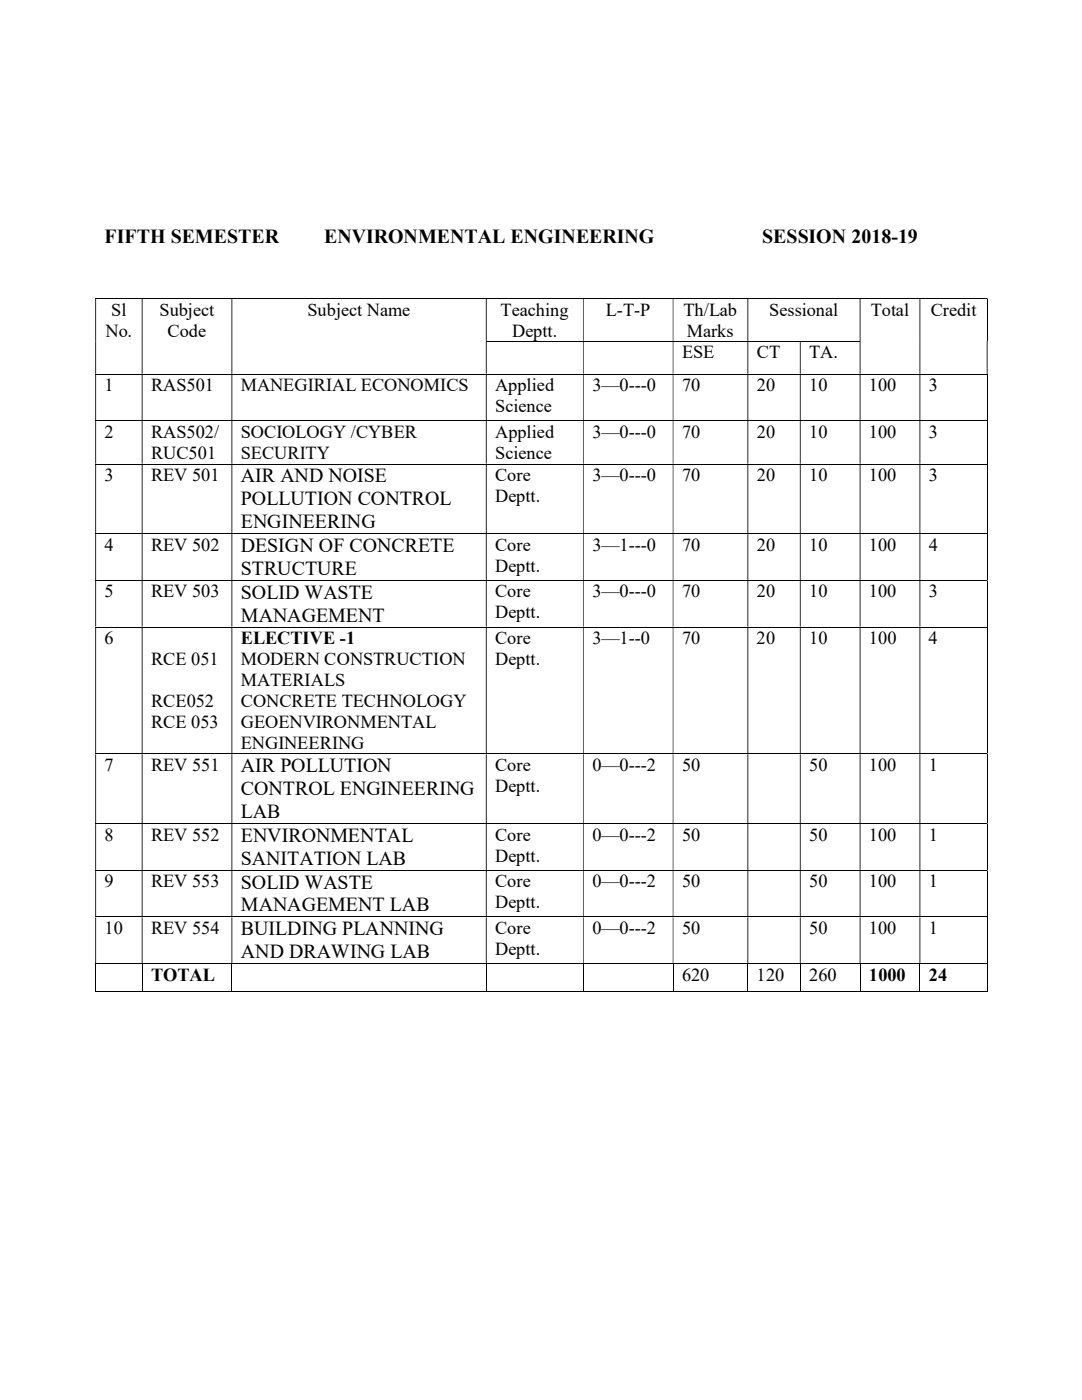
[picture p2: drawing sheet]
<svg xmlns="http://www.w3.org/2000/svg" width="216mm" height="279mm" viewBox="0 0 216 279" stroke-linecap="round" stroke-linejoin="round" font-family="sans-serif">
<defs><g id="words">
<g font-size="4">
<text x="20.9" y="48.4">FIFTH SEMESTER</text>
<text x="64.7" y="48.4">ENVIRONMENTAL ENGINEERING</text>
<text x="152.1" y="48.4">SESSION 2018-19</text>
<text x="48" y="96.3">AIR AND NOISE</text>
<text x="48" y="100.8">POLLUTION CONTROL</text>
<text x="48" y="105.4">ENGINEERING</text>
<text x="48" y="110.2">DESIGN OF CONCRETE</text>
<text x="48" y="114.7">STRUCTURE</text>
<text x="48" y="119.5">SOLID WASTE</text>
<text x="48" y="124">MANAGEMENT</text>
<text x="48" y="154.1">AIR POLLUTION</text>
<text x="48" y="158.7">CONTROL ENGINEERING</text>
<text x="48" y="163.3">LAB</text>
<text x="48" y="168">ENVIRONMENTAL</text>
<text x="48" y="172.6">SANITATION LAB</text>
<text x="48" y="177.3">SOLID WASTE</text>
<text x="48" y="181.9">MANAGEMENT LAB</text>
<text x="48" y="186.6">BUILDING PLANNING</text>
<text x="48" y="191.2">AND DRAWING LAB</text>
</g>
<g font-size="3.7">
<text x="22.2" y="63">Sl</text>
<text x="31.8" y="63">Subject</text>
<text x="61.3" y="63">Subject Name</text>
<text x="99.9" y="63">Teaching</text>
<text x="120.9" y="63">L-T-P</text>
<text x="136.4" y="63">Th/Lab</text>
<text x="153.5" y="63">Sessional</text>
<text x="173.7" y="63">Total</text>
<text x="185.7" y="63">Credit</text>
<text x="21" y="67.2">No.</text>
<text x="33.4" y="67.2">Code</text>
<text x="102.2" y="67.2">Deptt.</text>
<text x="136.1" y="71.5">ESE</text>
<text x="137.1" y="67.2">Marks</text>
<text x="151" y="71.5">CT</text>
<text x="161.5" y="71.5">TA.</text>
<text x="20.9" y="78">1</text>
<text x="30.2" y="78">RAS501</text>
<text x="98.8" y="78">Applied</text>
<text x="98.8" y="82.3">Science</text>
<text x="118.2" y="78">3—0---0</text>
<text x="136.1" y="78">70</text>
<text x="151" y="78">20</text>
<text x="161.4" y="78">10</text>
<text x="173.4" y="78">100</text>
<text x="185.3" y="78">3</text>
<text x="20.9" y="87.3">2</text>
<text x="30.2" y="87.3">RAS502/</text>
<text x="98.8" y="87.3">Applied</text>
<text x="118.2" y="87.3">3—0---0</text>
<text x="136.1" y="87.3">70</text>
<text x="151" y="87.3">20</text>
<text x="161.4" y="87.3">10</text>
<text x="173.4" y="87.3">100</text>
<text x="185.3" y="87.3">3</text>
<text x="30.1" y="91.5">RUC501</text>
<text x="98.8" y="91.5">Science</text>
<text x="20.9" y="96">3</text>
<text x="30.2" y="96">REV 501</text>
<text x="98.8" y="96">Core</text>
<text x="98.8" y="100.2">Deptt.</text>
<text x="118.2" y="96">3—0---0</text>
<text x="136.1" y="96">70</text>
<text x="151" y="96">20</text>
<text x="161.4" y="96">10</text>
<text x="173.4" y="96">100</text>
<text x="185.3" y="96">3</text>
<text x="20.9" y="109.9">4</text>
<text x="30.2" y="109.9">REV 502</text>
<text x="98.8" y="109.9">Core</text>
<text x="118.2" y="109.9">3—1---0</text>
<text x="136.1" y="109.9">70</text>
<text x="151" y="109.9">20</text>
<text x="161.4" y="109.9">10</text>
<text x="173.4" y="109.9">100</text>
<text x="185.3" y="109.9">4</text>
<text x="20.9" y="119.2">5</text>
<text x="30.2" y="119.2">REV 503</text>
<text x="98.8" y="114.1">Deptt.</text>
<text x="98.8" y="119.2">Core</text>
<text x="118.2" y="119.2">3—0---0</text>
<text x="136.1" y="119.2">70</text>
<text x="151" y="119.2">20</text>
<text x="161.4" y="119.2">10</text>
<text x="173.4" y="119.2">100</text>
<text x="185.3" y="119.2">3</text>
<text x="98.8" y="123.4">Deptt.</text>
<text x="20.9" y="128.5">6</text>
<text x="98.8" y="128.5">Core</text>
<text x="118.2" y="128.5">3—1--0</text>
<text x="136.1" y="128.5">70</text>
<text x="151" y="128.5">20</text>
<text x="161.4" y="128.5">10</text>
<text x="173.4" y="128.5">100</text>
<text x="185.3" y="128.5">4</text>
<text x="30.1" y="132.7">RCE 051</text>
<text x="48" y="132.7">MODERN CONSTRUCTION</text>
<text x="48" y="136.9">MATERIALS</text>
<text x="98.8" y="132.7">Deptt.</text>
<text x="30.1" y="141.1">RCE052</text>
<text x="48" y="141.1">CONCRETE TECHNOLOGY</text>
<text x="30.1" y="145.3">RCE 053</text>
<text x="48" y="145.3">GEOENVIRONMENTAL</text>
<text x="48" y="149.5">ENGINEERING</text>
<text x="20.9" y="153.9">7</text>
<text x="30.2" y="153.9">REV 551</text>
<text x="98.8" y="153.9">Core</text>
<text x="118.2" y="153.9">0—0---2</text>
<text x="136.1" y="153.9">50</text>
<text x="161.4" y="153.9">50</text>
<text x="173.4" y="153.9">100</text>
<text x="185.3" y="153.9">1</text>
<text x="98.8" y="158.1">Deptt.</text>
<text x="20.9" y="167.8">8</text>
<text x="30.2" y="167.8">REV 552</text>
<text x="98.8" y="167.8">Core</text>
<text x="118.2" y="167.8">0—0---2</text>
<text x="136.1" y="167.8">50</text>
<text x="161.4" y="167.8">50</text>
<text x="173.4" y="167.8">100</text>
<text x="185.3" y="167.8">1</text>
<text x="98.8" y="172">Deptt.</text>
<text x="20.9" y="177.1">9</text>
<text x="30.2" y="177.1">REV 553</text>
<text x="98.8" y="177.1">Core</text>
<text x="118.2" y="177.1">0—0---2</text>
<text x="136.1" y="177.1">50</text>
<text x="161.4" y="177.1">50</text>
<text x="173.4" y="177.1">100</text>
<text x="185.3" y="177.1">1</text>
<text x="98.8" y="181.3">Deptt.</text>
<text x="20.9" y="186.4">10</text>
<text x="30.2" y="186.4">REV 554</text>
<text x="98.8" y="186.4">Core</text>
<text x="98.8" y="190.6">Deptt.</text>
<text x="118.2" y="186.4">0—0---2</text>
<text x="136.1" y="186.4">50</text>
<text x="161.4" y="186.4">50</text>
<text x="173.4" y="186.4">100</text>
<text x="185.3" y="186.4">1</text>
<text x="30.1" y="195.8">TOTAL</text>
<text x="136.1" y="195.7">620</text>
<text x="151" y="195.7">120</text>
<text x="161.4" y="195.7">260</text>
<text x="173.4" y="195.8">1000</text>
<text x="185.3" y="195.8">24</text>
</g>
<g font-size="3.7" fill="#030308">
<text x="48" y="78">MANEGIRIAL ECONOMICS</text>
<text x="48" y="87.3">SOCIOLOGY /CYBER</text>
<text x="48" y="91.5">SECURITY</text>
<text x="48" y="128.6">ELECTIVE -1</text>
</g>
</g></defs>
<g fill="none" stroke="#000" stroke-width=".2">
<path d="M19 59.6h177.9M197 59.6v8.4M19 74.7h177.9M96.9 68.1h74.6M197 74.7v9.2M19 84h177.9M19 92.6h177.9M197 84v8.5M197 92.7v13.8M19 106.5h177.9M19 115.8h177.9M197 106.6v9.1"/>
<path d="M197 115.9v9.2M19 125.1h177.9M197 125.2v25.2M19 150.5h177.9M197 150.5v13.8M19 164.4h177.9M19 173.7h177.9M197 164.5v9.1M197 173.8v9.1M19 183h177.9M19 192.3h177.9M19 197.8h9.3"/>
<path d="M19.1 192.4v5.5M28.4 192.4v5.5M28.4 197.8h17.8M46.3 192.4v5.5M46.4 197.8h50.5M97 192.4v5.5M97.1 197.8h19.2M116.4 192.4v5.5M116.5 197.8h17.7M134.3 192.4v5.5M134.4 197.8h14.7M149.2 192.4v5.5"/>
<path d="M149.3 197.8h10.3M159.7 192.4v5.5M159.8 197.8h11.7M171.6 192.4v5.5M171.7 197.8h11.8M183.6 192.4v5.5M183.6 197.8h13.3M197 183.1v9.1M197 192.4v5.5"/>
</g>
<g fill="#000">
<path d="M196.9 59.5h.2v.1h-.2zM19 59.6h.2v8.4h-.2zM28.3 59.6h.1v8.4h-.1zM46.2 59.6h.2v8.4h-.2zM96.9 59.6h.2v8.4h-.2zM116.3 59.6h.2v8.4h-.2zM134.2 59.6h.2v8.4h-.2zM149.1 59.6h.2v8.4h-.2zM171.5 59.6h.2v8.4h-.2zM183.5 59.6h.1v8.4h-.1z" fill-rule="evenodd"/>
<path d="M19 68h.2v.2h-.2zM28.3 68h.1v.2h-.1zM46.2 68h.2v.2h-.2z" fill-rule="evenodd"/>
<path d="M171.5 68h.2v.2h-.2zM183.5 68h.1v.2h-.1zM196.9 68h.2v.2h-.2zM19 68.2h.2v6.4h-.2zM28.3 68.2h.1v6.4h-.1zM46.2 68.2h.2v6.4h-.2zM96.9 68.2h.2v6.4h-.2zM116.3 68.2h.2v6.4h-.2zM134.2 68.2h.2v6.4h-.2zM149.1 68.2h.2v6.4h-.2zM159.6 68.2h.2v6.4h-.2z" fill-rule="evenodd"/>
<path d="M171.5 68.2h.2v6.4h-.2zM183.5 68.2h.1v6.4h-.1zM196.9 68.2h.2v6.4h-.2z" fill-rule="evenodd"/>
<path d="M196.9 74.6h.2v.1h-.2zM19 74.7h.2v9.2h-.2zM28.3 74.7h.1v9.2h-.1zM46.2 74.7h.2v9.2h-.2zM96.9 74.7h.2v9.2h-.2zM116.3 74.7h.2v9.2h-.2zM134.2 74.7h.2v9.2h-.2zM149.1 74.7h.2v9.2h-.2zM159.6 74.7h.2v9.2h-.2zM171.5 74.7h.2v9.2h-.2zM183.5 74.7h.1v9.2h-.1z" fill-rule="evenodd"/>
<path d="M196.9 83.9h.2v.1h-.2zM19 84h.2v8.5h-.2zM28.3 84h.1v8.5h-.1zM46.2 84h.2v8.5h-.2zM96.9 84h.2v8.5h-.2zM116.3 84h.2v8.5h-.2zM134.2 84h.2v8.5h-.2zM149.1 84h.2v8.5h-.2zM159.6 84h.2v8.5h-.2zM171.5 84h.2v8.5h-.2zM183.5 84h.1v8.5h-.1z" fill-rule="evenodd"/>
<path d="M196.9 92.5h.2v.2h-.2zM19 92.7h.2v13.8h-.2zM28.3 92.7h.1v13.8h-.1zM46.2 92.7h.2v13.8h-.2zM96.9 92.7h.2v13.8h-.2zM116.3 92.7h.2v13.8h-.2zM134.2 92.7h.2v13.8h-.2zM149.1 92.7h.2v13.8h-.2zM159.6 92.7h.2v13.8h-.2zM171.5 92.7h.2v13.8h-.2zM183.5 92.7h.1v13.8h-.1z" fill-rule="evenodd"/>
<path d="M196.9 106.5h.2v.1h-.2zM19 106.6h.2v9.1h-.2zM28.3 106.6h.1v9.1h-.1zM46.2 106.6h.2v9.1h-.2zM96.9 106.6h.2v9.1h-.2zM116.3 106.6h.2v9.1h-.2zM134.2 106.6h.2v9.1h-.2zM149.1 106.6h.2v9.1h-.2zM159.6 106.6h.2v9.1h-.2zM171.5 106.6h.2v9.1h-.2zM183.5 106.6h.1v9.1h-.1z" fill-rule="evenodd"/>
<path d="M196.9 115.7h.2v.2h-.2zM19 115.9h.2v9.2h-.2zM28.3 115.9h.1v9.2h-.1zM46.2 115.9h.2v9.2h-.2zM96.9 115.9h.2v9.2h-.2zM116.3 115.9h.2v9.2h-.2zM134.2 115.9h.2v9.2h-.2zM149.1 115.9h.2v9.2h-.2zM159.6 115.9h.2v9.2h-.2zM171.5 115.9h.2v9.2h-.2zM183.5 115.9h.1v9.2h-.1z" fill-rule="evenodd"/>
<path d="M196.9 125.1h.2v.1h-.2zM19 125.2h.2v25.2h-.2zM28.3 125.2h.1v25.2h-.1zM46.2 125.2h.2v25.2h-.2zM96.9 125.2h.2v25.2h-.2zM116.3 125.2h.2v25.2h-.2zM134.2 125.2h.2v25.2h-.2zM149.1 125.2h.2v25.2h-.2zM159.6 125.2h.2v25.2h-.2zM171.5 125.2h.2v25.2h-.2zM183.5 125.2h.1v25.2h-.1z" fill-rule="evenodd"/>
<path d="M196.9 150.4h.2v.1h-.2zM19 150.5h.2v13.8h-.2zM28.3 150.5h.1v13.8h-.1zM46.2 150.5h.2v13.8h-.2zM96.9 150.5h.2v13.8h-.2zM116.3 150.5h.2v13.8h-.2zM134.2 150.5h.2v13.8h-.2zM149.1 150.5h.2v13.8h-.2zM159.6 150.5h.2v13.8h-.2zM171.5 150.5h.2v13.8h-.2zM183.5 150.5h.1v13.8h-.1z" fill-rule="evenodd"/>
<path d="M196.9 164.3h.2v.2h-.2zM19 164.5h.2v9.1h-.2zM28.3 164.5h.1v9.1h-.1zM46.2 164.5h.2v9.1h-.2zM96.9 164.5h.2v9.1h-.2zM116.3 164.5h.2v9.1h-.2zM134.2 164.5h.2v9.1h-.2zM149.1 164.5h.2v9.1h-.2zM159.6 164.5h.2v9.1h-.2zM171.5 164.5h.2v9.1h-.2zM183.5 164.5h.1v9.1h-.1z" fill-rule="evenodd"/>
<path d="M196.9 173.6h.2v.2h-.2zM19 173.8h.2v9.1h-.2zM28.3 173.8h.1v9.1h-.1zM46.2 173.8h.2v9.1h-.2zM96.9 173.8h.2v9.1h-.2zM116.3 173.8h.2v9.1h-.2zM134.2 173.8h.2v9.1h-.2zM149.1 173.8h.2v9.1h-.2zM159.6 173.8h.2v9.1h-.2zM171.5 173.8h.2v9.1h-.2zM183.5 173.8h.1v9.1h-.1z" fill-rule="evenodd"/>
<path d="M196.9 182.9h.2v.2h-.2zM19 183.1h.2v9.1h-.2zM28.3 183.1h.1v9.1h-.1zM46.2 183.1h.2v9.1h-.2zM96.9 183.1h.2v9.1h-.2zM116.3 183.1h.2v9.1h-.2zM134.2 183.1h.2v9.1h-.2zM149.1 183.1h.2v9.1h-.2zM159.6 183.1h.2v9.1h-.2zM171.5 183.1h.2v9.1h-.2zM183.5 183.1h.1v9.1h-.1z" fill-rule="evenodd"/>
</g>
<path d="M196.9 192.2h.2v.2h-.2zM196.9 197.7h.2v.2h-.2z" fill="#000"/>
<use href="#words"/>
</svg>
